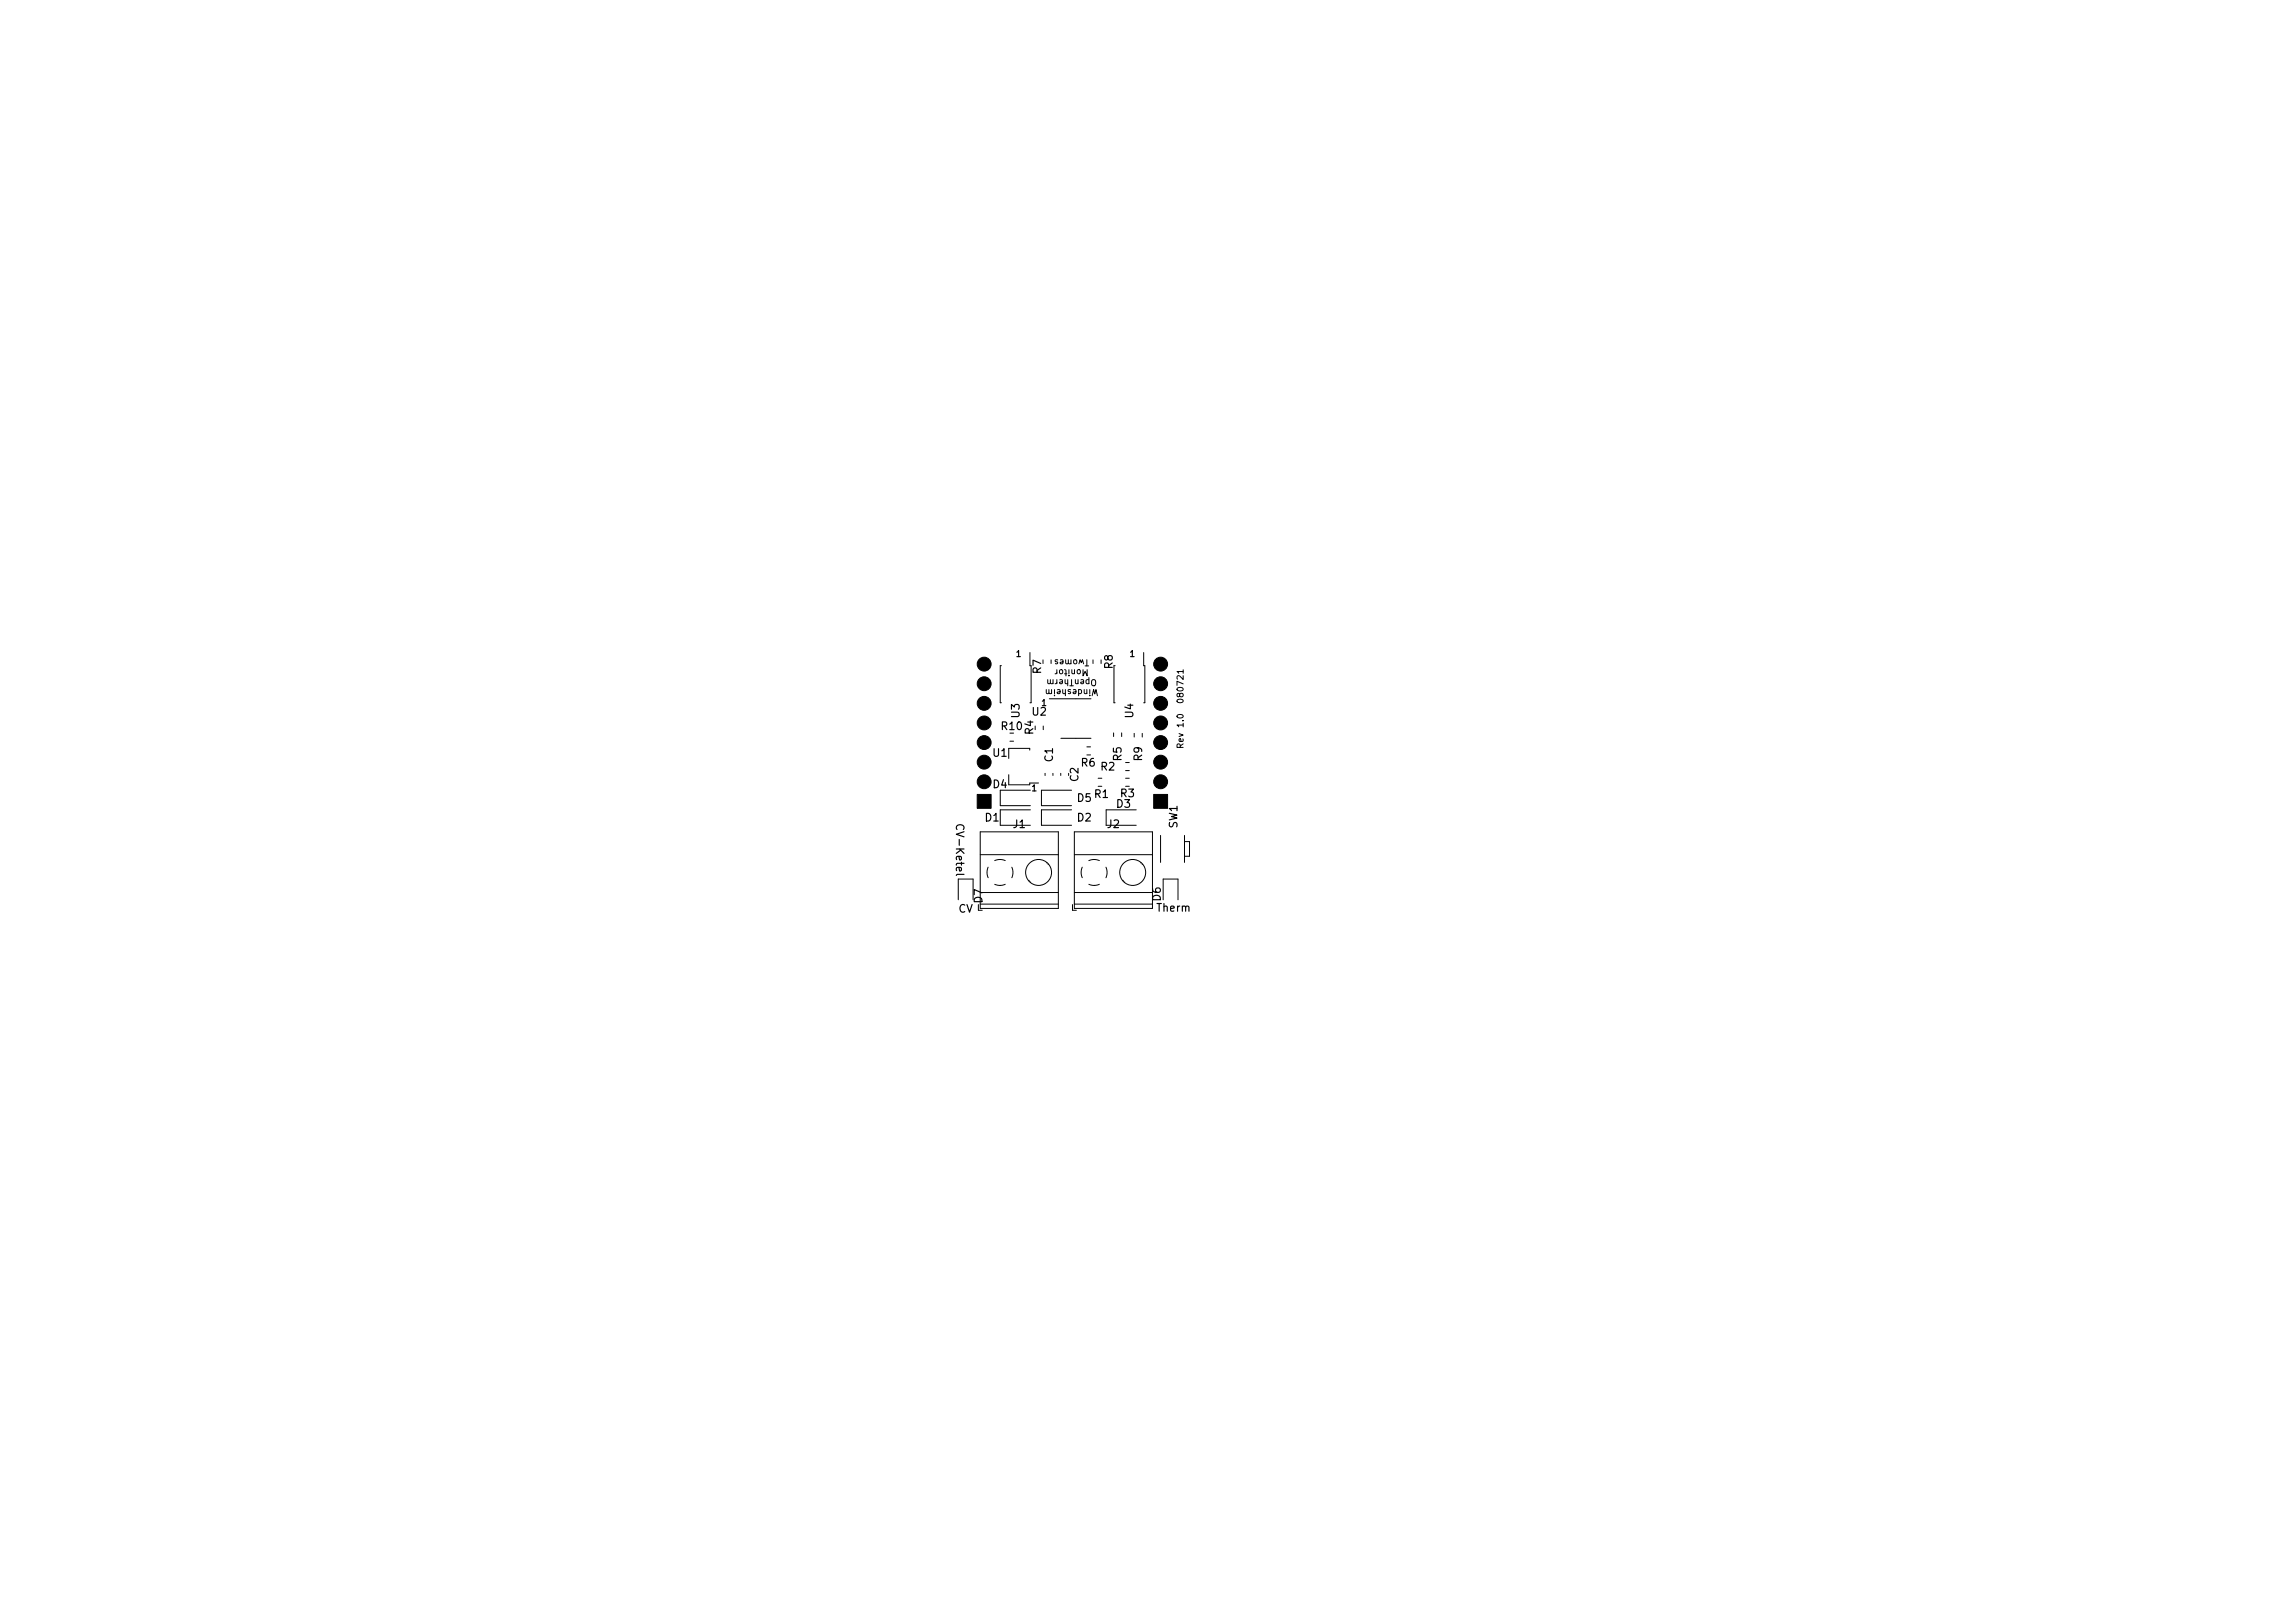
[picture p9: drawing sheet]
<svg xmlns="http://www.w3.org/2000/svg" width="297mm" height="210mm" viewBox="0 0 297 210" stroke-linecap="round" stroke-linejoin="round" font-family="sans-serif">
<defs><g id="words">
<g font-size="1.4">
<text x="134.9" y="87.2" transform="rotate(-90 134.9 87.2)">R7</text>
<text x="144.1" y="86.6" transform="rotate(-90 144.1 86.6)">R8</text>
<text x="129.8" y="94.6">R10</text>
<text x="132.1" y="93" transform="rotate(-90 132.1 93)">U3</text>
<text x="133.7" y="92.7">U2</text>
<text x="133.9" y="95.1" transform="rotate(-90 133.9 95.1)">R4</text>
<text x="146.8" y="93" transform="rotate(-90 146.8 93)">U4</text>
<text x="128.6" y="98">U1</text>
<text x="136.4" y="98.7" transform="rotate(-90 136.4 98.7)">C1</text>
<text x="139.7" y="101.2" transform="rotate(-90 139.7 101.2)">C2</text>
<text x="140.1" y="99.3">R6</text>
<text x="142.6" y="99.8">R2</text>
<text x="145.3" y="98.5" transform="rotate(-90 145.3 98.5)">R5</text>
<text x="147.9" y="98.5" transform="rotate(-90 147.9 98.5)">R9</text>
<text x="123.8" y="107.2" transform="rotate(90 123.8 107.2)">CV-Ketel</text>
<text x="127.6" y="106.4">D1</text>
<text x="128.6" y="102.1">D4</text>
<text x="131.3" y="107.3">J1</text>
<text x="139.6" y="103.9">D5</text>
<text x="139.6" y="106.4">D2</text>
<text x="141.8" y="103.4">R1</text>
<text x="143.5" y="107.3">J2</text>
<text x="144.7" y="104.6">D3</text>
<text x="145.2" y="103.3">R3</text>
<text x="152.5" y="107.3" transform="rotate(-90 152.5 107.3)">SW1</text>
<text x="124.1" y="118.2">CV</text>
<text x="127.2" y="117" transform="rotate(-90 127.2 117)">D7</text>
<text x="149.9" y="118.1">Therm</text>
<text x="150.4" y="116.7" transform="rotate(-90 150.4 116.7)">D6</text>
</g>
<g font-size="1.1">
<text x="131.6" y="85.1">1</text>
<text x="140.9" y="86.7" transform="rotate(-180 140.9 86.7)">Monitor</text>
<text x="141" y="85.4" transform="rotate(-180 141 85.4)">Twomes</text>
<text x="141.9" y="88" transform="rotate(-180 141.9 88)">OpenTherm</text>
<text x="142.1" y="89.3" transform="rotate(-180 142.1 89.3)">Windesheim</text>
<text x="146.4" y="85.1">1</text>
<text x="134.9" y="91.5">1</text>
<text x="153.3" y="95.9" transform="rotate(-90 153.3 95.9)">Rev 1.0 080721</text>
<text x="133.7" y="102.5">1</text>
</g>
</g></defs>
<g fill="none" stroke="#000" stroke-width=".13">
<path d="M129.7 86.2h-.1v4.8h.1M130.8 96h.5M133.4 97.2v-.3h-2.7v1.4M133.4 84.5v1.7M133.6 86.2v4.8h-.2M135.1 94.1v.4M135.9 90.5h5.4M136.2 85.5v.5M137.4 95.6h3.9M140.8 96.8h.5M140.8 97.8h.5M141.6 85.5v.5"/>
<path d="M142.6 85.5v.5M144.3 94.9v.5M144.3 86.2v4.8h.2M145.3 94.9v.5M145.8 99.8h.5M145.8 98.8h.5M146.9 95v.5M148 95v.5M148.2 84.5v1.7h.1v4.8h-.1M152.9 96.8v-.4h-.4v.4h.8M153.3 87h-.8l.2 .2M153.3 96.4l-.4 .2"/>
<path d="M153.3 86.8v.4M124.1 116.6v-2.7h2v2.7M126.7 117.2v.7h.5M127 107.8h10.1v9.9h-10.1zM127 110.7h10.1M127 115.6h10.1M127 117.1h10.1M128 112.3a1.68 1.68 0 0 0 0 1.4M128.9 114.6l.7 .1M128.9 111.5a1.68 1.68 0 0 1 1.3 0M130.2 114.6l-.7 .1M130.7 100.4v1.3h2.7"/>
<path d="M131.1 112.3v.1a1.68 1.68 0 0 1 0 1.3M133.3 114v.1M133.4 101.4h1.1M133.5 102.4h-3.9v2h3.9M133.5 104.9h-3.9v2h3.9M133.5 114.3h.1M135.4 100.2v.3M135.6 111.7v.1M135.8 112h.1M136.4 100.2v.3M137.4 100.2v.3M138.8 102.4h-3.9v2h3.9"/>
<path d="M138.8 104.9h-3.9v2h3.9M138.9 117.2v.7h.5M139.2 107.8h10.1v9.9h-10.1zM139.2 110.7h10.1M139.2 115.6h10.1M139.2 117.1h10.1M140.2 112.3a1.68 1.68 0 0 0 0 1.4M141 114.6l.8 .1M141 111.5h.1a1.68 1.68 0 0 1 1.3 0M142.3 100.8h.4M142.3 101.9h.4M142.4 114.6l-.7 .1"/>
<path d="M143.3 112.3v.1a1.68 1.68 0 0 1 0 1.3M145.5 114v.1M145.7 114.3h.1M145.8 100.8h.5M147.2 104.9h-3.9v2h3.9M147.8 111.7v.1M148 112h.1M150.3 108.2v3.5M150.7 116.6v-2.7h1.9v2.7M153.4 108.2v3.5M153.4 109h.7v1.9h-.7"/>
<circle cx="134.5" cy="113" r="1.68"/>
<circle cx="146.7" cy="113" r="1.68"/>
</g>
<path d="M124.9 113.3h-.9l-.1 .1" fill="none" stroke="#000" stroke-width=".15"/>
<g fill="#000" stroke="#000" stroke-width=".13">
<path d="M126.6 102.9h1.8v1.8h-1.8zM149.5 102.9h1.7v1.8h-1.7z"/>
<circle cx="127.5" cy="93.7" r=".9"/>
<circle cx="127.5" cy="98.7" r=".9"/>
<circle cx="127.5" cy="91.1" r=".9"/>
<circle cx="127.5" cy="86" r=".9"/>
<circle cx="127.5" cy="96.2" r=".9"/>
<circle cx="127.5" cy="88.6" r=".9"/>
<circle cx="150.3" cy="88.6" r=".9"/>
<circle cx="150.3" cy="86" r=".9"/>
<circle cx="150.3" cy="96.2" r=".9"/>
<circle cx="150.3" cy="91.1" r=".9"/>
<circle cx="150.3" cy="93.7" r=".9"/>
<circle cx="150.3" cy="98.7" r=".9"/>
<circle cx="127.5" cy="101.3" r=".9"/>
<circle cx="150.3" cy="101.3" r=".9"/>
</g>
<use href="#words"/>
</svg>
